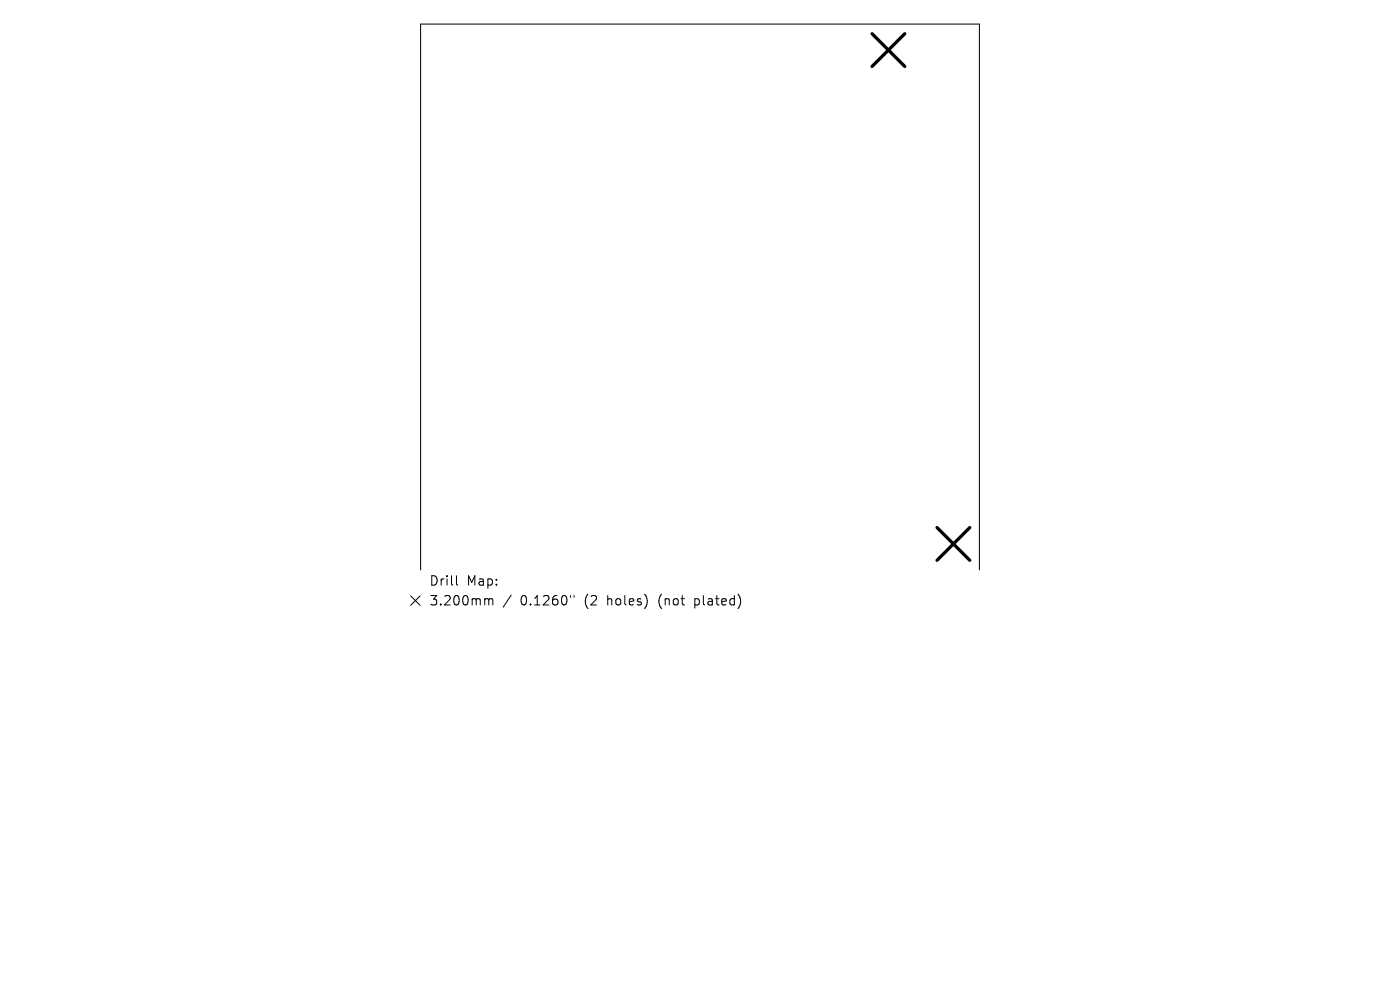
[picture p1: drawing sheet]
<svg xmlns="http://www.w3.org/2000/svg" width="297mm" height="210mm" viewBox="0 0 297 210" stroke-linecap="round" stroke-linejoin="round" font-family="sans-serif">
<defs><g id="words">
<g font-size="2.8">
<text x="91.1" y="124.5">Drill</text>
<text x="99" y="124.5">Map:</text>
<text x="91.1" y="128.7">3.200mm</text>
<text x="110.4" y="128.7">0.1260&quot;</text>
<text x="124" y="128.7">(2</text>
<text x="128.9" y="128.7">holes)</text>
<text x="139.8" y="128.7">(not</text>
<text x="147.5" y="128.7">plated)</text>
</g>
</g></defs>
<path d="M89.2 120.9v-115.8h118.6v115.8" fill="none" stroke="#000" stroke-width=".22"/>
<path d="M185 7.1l6.9 7M191.9 7.1l-6.9 7M198.8 111.9l6.9 7M205.7 111.9l-6.9 7" fill="none" stroke="#000" stroke-width=".69"/>
<path d="M87.1 126.4l2 2M89.1 126.4l-2 2M96.8 122.1v1.7l.3 .3M103.4 127l.3 .3M103.7 127.3v1M103.7 127.3l.3-.3 .5 .1v1.2M108.5 126.2l-1.8 2.6M121 126.3v.4M121.8 126.3v.4M137.2 126.9v1.3M156.6 126.1a2.35 2.35 0 0 1 0 2.9" fill="none" stroke="#000" stroke-width=".21"/>
<use href="#words"/>
</svg>
